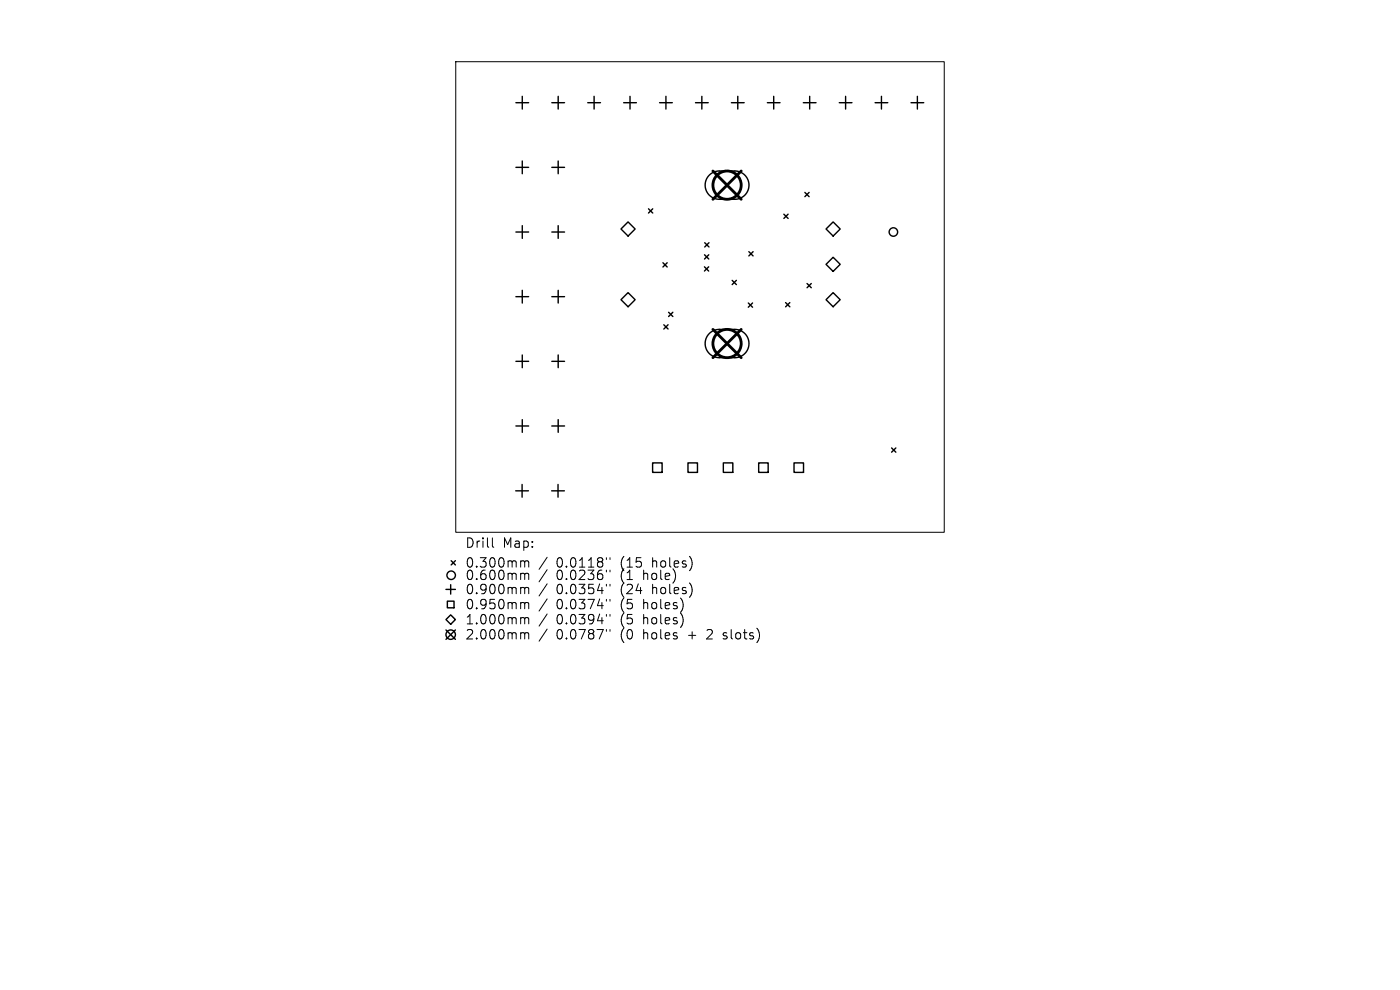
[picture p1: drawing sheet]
<svg xmlns="http://www.w3.org/2000/svg" width="297mm" height="210mm" viewBox="0 0 297 210" stroke-linecap="round" stroke-linejoin="round" font-family="sans-serif">
<defs><g id="words">
<g font-size="2.8">
<text x="98.6" y="116.5">Drill</text>
<text x="106.6" y="116.5">Map:</text>
<text x="98.6" y="120.7">0.300mm</text>
<text x="98.6" y="123.3">0.600mm</text>
<text x="118.1" y="120.7">0.0118&quot;</text>
<text x="118.1" y="123.3">0.0236&quot;</text>
<text x="131.8" y="120.7">(15</text>
<text x="131.8" y="123.3">(1</text>
<text x="136.7" y="123.3">hole)</text>
<text x="138.6" y="120.7">holes)</text>
<text x="98.6" y="126.3">0.900mm</text>
<text x="98.6" y="129.5">0.950mm</text>
<text x="118.1" y="126.3">0.0354&quot;</text>
<text x="118.1" y="129.5">0.0374&quot;</text>
<text x="131.8" y="126.3">(24</text>
<text x="131.8" y="129.5">(5</text>
<text x="136.7" y="129.5">holes)</text>
<text x="138.6" y="126.3">holes)</text>
<text x="98.6" y="132.7">1.000mm</text>
<text x="98.6" y="135.9">2.000mm</text>
<text x="118.1" y="132.7">0.0394&quot;</text>
<text x="118.1" y="135.9">0.0787&quot;</text>
<text x="131.8" y="132.7">(5</text>
<text x="131.8" y="135.9">(0</text>
<text x="136.7" y="132.7">holes)</text>
<text x="136.7" y="135.9">holes</text>
<text x="146.5" y="135.9">+</text>
<text x="150.7" y="135.9">2</text>
<text x="154.3" y="135.9">slots)</text>
</g>
</g></defs>
<g fill="none" stroke="#000" stroke-width=".21">
<path d="M96.7 13.1h103.6v99.8h-103.6zM104.5 114.1v1.7l.2 .3M110.7 119l.5 .1 .1 .2M111.3 119.3l.3-.3 .5 .1 .1 1.2M111.3 119.3v1M116.1 118.2l-1.7 2.6M128.6 118.3v.4M129.4 118.3v.4M110.7 121.6h.3l.3 .3M110.7 124.6h.3l.3 .3M110.7 127.8h.3l.3 .3M110.7 131l.5 .1 .1 .2"/>
<path d="M110.7 134.2l.5 .1 .1 .2M111.3 131.3l.3-.3 .5 .1 .1 1.2M111.3 121.9v1M111.3 124.9v1M111.3 128.1v1M111.3 131.3v1M111.3 134.5v1M111.3 121.9l.3-.3 .5 .1 .1 1.2M111.3 124.9l.3-.3 .5 .1 .1 1.2M111.3 128.1l.3-.3 .5 .1 .1 1.2M111.3 134.5l.3-.3 .5 .1 .1 1.2M116.1 120.8l-1.7 2.6"/>
<path d="M116.1 123.8l-1.7 2.6M116.1 127l-1.7 2.6M116.1 130.2l-1.7 2.6M116.1 133.4l-1.7 2.6M128.6 120.9v.4M128.6 123.9v.4M128.6 127.1v.4M128.6 130.3v.4M128.6 133.5v.4M129.4 120.9v.4M129.4 123.9v.4M129.4 127.1v.4"/>
<path d="M129.4 130.3v.4M129.4 133.5v.4M153.4 135.4l.2 .1M153.5 134.3v.5"/>
</g>
<g fill="none" stroke="#000" stroke-width=".3">
<path d="M109.4 21.8h2.7M109.4 35.5h2.7M110.8 20.4v2.7M110.8 34.2v2.7M117.1 21.8h2.7M117.1 35.5h2.7M118.4 20.4v2.7M118.4 34.2v2.7M124.7 21.8h2.7M126 20.4v2.7M132.3 21.8h2.7M133.7 20.4v2.7"/>
<path d="M139.9 21.8h2.7M141.3 20.4v2.7M147.5 21.8h2.7M148.9 20.4v2.7M150.5 37.2a3 3 0 0 1 2.1-.9h3.3a3 3 0 0 1 3 3 3 3 0 0 1-3 3h-3.3a3 3 0 0 1-2.8-1.9 3 3 0 0 1 .7-3.2zM155.2 21.8h2.7M156.5 20.4v2.7M162.8 21.8h2.7M164.1 20.4v2.7M170.4 21.8h2.7M171.8 20.4v2.7M178 21.8h2.7"/>
<path d="M179.4 20.4v2.7M185.6 21.8h2.7M187 20.4v2.7M193.3 21.8h2.7M194.6 20.4v2.7M109.4 49.2h2.7M110.8 47.9v2.7M117.1 49.2h2.7M118.4 47.9v2.7M133.2 47.1l1.5 1.5-1.5 1.5-1.5-1.5zM137.6 44.3l.9 .9M138.5 44.3l-.9 .9"/>
<path d="M140.6 55.7l.9 .9M141.5 55.7l-.9 .9M149.4 56.6l.9 .9M149.5 54l.9 .9M149.5 51.5l.9 .9M150.3 56.6l-.9 .9M150.4 54l-.9 .9M150.4 51.5l-.9 .9M155.3 59.5l.9 .9M156.2 59.5l-.9 .9M158.9 53.4l.9 .9M159.8 53.4l-.9 .9"/>
<path d="M166.3 45.4l.9 .9M167.2 45.4l-.9 .9M170.7 40.8l.9 .9M171.6 40.8l-.9 .9M175.2 56.1l1.5-1.5 1.5 1.5-1.5 1.5zM176.7 47.1l1.5 1.5-1.5 1.5-1.5-1.5zM109.4 62.9h2.7M109.4 76.6h2.7M110.8 61.6v2.7M110.8 75.3v2.7M117.1 62.9h2.7M117.1 76.6h2.7"/>
<path d="M118.4 61.6v2.7M118.4 75.3v2.7M133.2 62.1l1.5 1.5-1.5 1.5-1.5-1.5zM140.8 68.9l.9 .9M141.7 68.9l-.9 .9M141.8 66.2l.9 .9M142.7 66.2l-.9 .9M150.5 70.8a3 3 0 0 1 2.1-.9h3.3a3 3 0 0 1 3 3 3 3 0 0 1-3 3h-3.3a3 3 0 0 1-2.8-1.9 3 3 0 0 1 .7-3.2zM158.7 64.3l.9 .9M159.6 64.3l-.9 .9M166.7 64.2l.9 .9M167.6 64.2l-.9 .9"/>
<path d="M171.2 60.1l.9 .9M172.1 60.1l-.9 .9M176.7 62.1l1.5 1.5-1.5 1.5-1.5-1.5zM109.4 90.4h2.7M110.8 89v2.7M117.1 90.4h2.7M118.4 89v2.7M138.4 98.2h2.1v2h-2.1zM145.9 98.2h2.1v2h-2.1zM153.4 98.2h2.1v2h-2.1zM160.9 98.2h2.1v2h-2.1zM168.4 98.2h2.1v2h-2.1z"/>
<path d="M189.2 95l.9 .9M190.1 95l-.9 .9M95.7 118.9l.9 .9M96.6 118.9l-.9 .9M109.4 104.1h2.7M110.8 102.8v2.7M117 104.1h2.7M118.4 102.8v2.7M94.6 125h2M94.6 133.6l2 2M94.9 127.5h1.4v1.4h-1.4zM95.6 130.4l1 1-1 1-1-1z"/>
<path d="M95.6 124v2M96.6 133.6l-2 2"/>
<circle cx="189.5" cy="49.2" r=".9"/>
<circle cx="95.6" cy="134.6" r="1"/>
<circle cx="95.7" cy="122" r=".9"/>
</g>
<g fill="none" stroke="#000" stroke-width=".6">
<path d="M151.2 36.3l6 6M157.2 36.3l-6 6M151.2 69.9l6 6M157.2 69.9l-6 6"/>
<circle cx="154.2" cy="39.3" r="3"/>
<circle cx="154.2" cy="72.9" r="3"/>
</g>
<use href="#words"/>
</svg>
